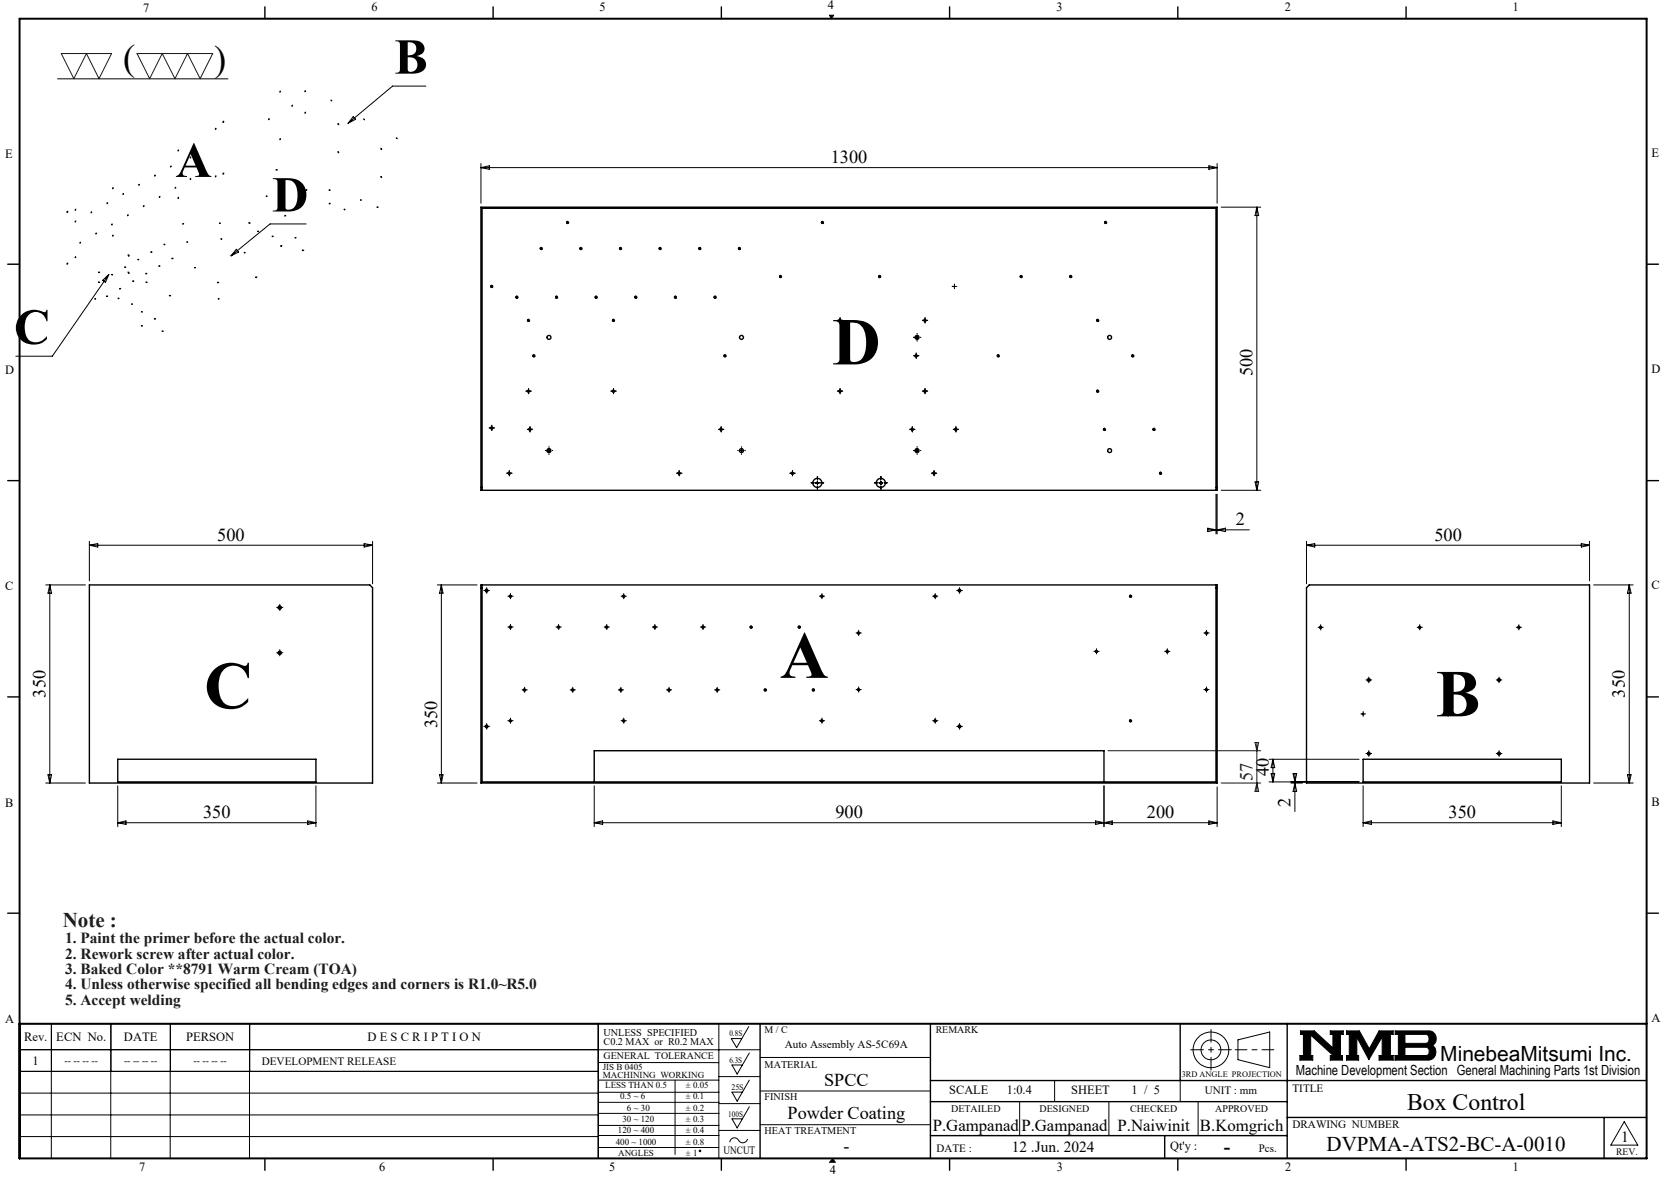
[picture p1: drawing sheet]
<svg xmlns="http://www.w3.org/2000/svg" width="420mm" height="297mm" viewBox="0 0 420 297" stroke-linecap="round" stroke-linejoin="round" font-family="sans-serif">
<defs><g id="words">
<g font-size="16.9">
<text x="210" y="92">D</text>
<text x="196.8" y="171">A</text>
<text x="51.5" y="178.7">C</text>
<text x="362.2" y="180.8">B</text>
</g>
<g font-size="12.7">
<text x="99.5" y="18.6">B</text>
<text x="44.3" y="44.7">A</text>
<text x="68.6" y="53.4">D</text>
<text x="3.5" y="86.8">C</text>
</g>
<g font-size="9.2">
<text x="31.1" y="17.7">(</text>
<text x="54" y="17.8">)</text>
</g>
<text font-size="6" x="354.9" y="280">Box Control</text>
<text font-size="5.3" fill="#191924" x="15.8" y="233.8">Note :</text>
<g font-size="5.3">
<text x="363.3" y="267.7">MinebeaMitsumi Inc.</text>
<text x="334.6" y="290.4">DVPMA-ATS2-BC-A-0010</text>
</g>
<text font-size="4.9" x="308.8" y="290.9">-</text>
<g font-size="4.6">
<text x="209.6" y="41.2">1300</text>
<text x="316" y="95" transform="rotate(-90 316 95)">500</text>
<text x="54.8" y="136.5">500</text>
<text x="311.7" y="132.6">2</text>
<text x="361.8" y="136.5">500</text>
<text x="11.5" y="176" transform="rotate(-90 11.5 176)">350</text>
<text x="409.9" y="176" transform="rotate(-90 409.9 176)">350</text>
<text x="110.2" y="183.8" transform="rotate(-90 110.2 183.8)">350</text>
<text x="320" y="195.9" transform="rotate(-90 320 195.9)">40</text>
<text x="325.6" y="203.6" transform="rotate(-90 325.6 203.6)">2</text>
<text x="51.3" y="206.5">350</text>
<text x="210.7" y="206.5">900</text>
<text x="289.3" y="206.5">200</text>
<text x="365.4" y="206.5">350</text>
<text x="207.9" y="274.1">SPCC</text>
<text x="198.7" y="282.4">Powder Coating</text>
<text x="212.8" y="290.6">-</text>
</g>
<text font-size="4.6" fill="#191924" x="316" y="197.1" transform="rotate(-90 316 197.1)">57</text>
<g font-size="4.2">
<text x="235.3" y="285.5">P.Gampanad</text>
<text x="257.6" y="285.5">P.Gampanad</text>
<text x="281.9" y="285.5">P.Naiwinit</text>
<text x="302.7" y="285.5">B.Komgrich</text>
</g>
<g font-size="3.9" fill="#191924">
<text x="16.4" y="238">1. Paint the primer before the actual color.</text>
<text x="16.4" y="245.8">3. Baked Color **8791 Warm Cream (TOA)</text>
<text x="16.4" y="241.9">2. Rework screw after actual color.</text>
<text x="16.4" y="249.7">4. Unless otherwise specified all bending edges and corners is R1.0~R5.0</text>
<text x="16.4" y="253.6">5. Accept welding</text>
</g>
<g font-size="3.9">
<text x="255.2" y="290.6">12 .Jun. 2024</text>
<text x="408.9" y="288.2">1</text>
</g>
<text font-size="3.5" x="326.9" y="271.4">Machine Development Section General Machining Parts 1st Division</text>
<g font-size="3.2">
<text x="36.1" y="2.9">7</text>
<text x="93.7" y="2.8">6</text>
<text x="151.3" y="2.8">5</text>
<text x="208.8" y="2.2">4</text>
<text x="266.5" y="2.8">3</text>
<text x="324.1" y="2.8">2</text>
<text x="381.6" y="2.8">1</text>
<text x="1.3" y="39.8">E</text>
<text x="416.6" y="39.5">E</text>
<text x="1.3" y="94.3">D</text>
<text x="416.6" y="94.1">D</text>
<text x="1.3" y="148.9">C</text>
<text x="416.6" y="148.7">C</text>
<text x="1.3" y="203.6">B</text>
<text x="416.6" y="203.3">B</text>
<text x="416.6" y="258">A</text>
<text x="1.3" y="258.1">A</text>
<text x="6.1" y="262.7">Rev.</text>
<text x="14.2" y="262.7">ECN No.</text>
<text x="31.3" y="262.7">DATE</text>
<text x="46.9" y="262.7">PERSON</text>
<text x="92.7" y="262.7">D E S C R I P T I O N</text>
<text x="8.2" y="268.7">1</text>
<text x="239.4" y="276.2">SCALE</text>
<text x="254" y="276.2">1:0.4</text>
<text x="270.2" y="276.2">SHEET</text>
<text x="285.5" y="276.2">1 / 5</text>
<text x="295.2" y="290.1">Qt'y :</text>
<text x="35.1" y="295.5">7</text>
<text x="95.7" y="295.6">6</text>
<text x="153.6" y="295.6">5</text>
<text x="209.3" y="296.3">4</text>
<text x="266.6" y="295.6">3</text>
<text x="324.2" y="295.6">2</text>
<text x="381.6" y="295.6">1</text>
</g>
<g font-size="2.8">
<text x="66" y="268.6">DEVELOPMENT RELEASE</text>
<text x="198" y="264.5">Auto Assembly AS-5C69A</text>
<text x="326" y="275.4">TITLE</text>
<text x="303.9" y="276.2">UNIT : mm</text>
<text x="326" y="284.7">DRAWING NUMBER</text>
<text x="182.5" y="291.2">UNCUT</text>
<text x="236.3" y="290.7">DATE :</text>
<text x="317.6" y="290.6">Pcs.</text>
</g>
<g font-size="2.6">
<text x="152.2" y="261.3">UNLESS SPECIFIED</text>
<text x="152.2" y="263.7">C0.2 MAX or R0.2 MAX</text>
<text x="192.9" y="269.4">MATERIAL</text>
<text x="192.9" y="277.7">FINISH</text>
<text x="192.9" y="286.3">HEAT TREATMENT</text>
</g>
<g font-size="2.5">
<text x="192.9" y="260.7">M / C</text>
<text x="236" y="260.7">REMARK</text>
<text x="16.3" y="268.5">-- -- -- --</text>
<text x="31.3" y="268.5">-- -- -- --</text>
<text x="48.8" y="268.5">-- -- -- --</text>
<text x="152.3" y="267.3">GENERAL TOLERANCE</text>
<text x="239.9" y="280.5">DETAILED</text>
<text x="262.2" y="280.5">DESIGNED</text>
<text x="285.1" y="280.5">CHECKED</text>
<text x="306.6" y="280.5">APPROVED</text>
<text x="407.7" y="291.5">REV.</text>
</g>
<g font-size="2.3">
<text x="152.1" y="270">JIS B 0405</text>
<text x="152.1" y="272.1">MACHINING WORKING</text>
<text x="152.7" y="274.6">LESS THAN 0.5</text>
<text x="173" y="274.6">± 0.05</text>
<text x="156.4" y="277.4">0.5 ~ 6</text>
<text x="158.1" y="280.3">6 ~ 30</text>
<text x="173" y="277.4">± 0.1</text>
<text x="173" y="280.3">± 0.2</text>
<text x="155.9" y="286">120 ~ 400</text>
<text x="157" y="283.2">30 ~ 120</text>
<text x="173" y="283.2">± 0.3</text>
<text x="173" y="286">± 0.4</text>
<text x="155.3" y="288.9">400 ~ 1000</text>
<text x="155.9" y="291.7">ANGLES</text>
<text x="173" y="288.9">± 0.8</text>
<text x="173" y="291.7">± 1</text>
</g>
<g font-size="2.1">
<text x="184" y="261.5">0.8S</text>
<text x="184" y="268.1">6.3S</text>
<text x="184.5" y="275">25S</text>
<text x="298.1" y="271.8">3RD ANGLE PROJECTION</text>
<text x="183.7" y="281.9">100S</text>
</g>
</g></defs>
<g fill="none" stroke="#000" stroke-width=".25">
<path d="M14.5 19.9h43M209.2 3.8h1.1l-.6 .9zM44.9 37.9h.2l-.2 .2zM56.3 30.6l.1 .2-.2 .1zM70.6 35.1l.2-.1-.2 .2zM70.6 23h.2l-.1 .2zM73.6 26.7l.2-.1-.1 .2zM76.9 28.4h.2l-.1 .2zM76.9 22.9h.2l-.1 .2zM85.2 31.2l.2 .3zM89.1 29.4l.6 .7-1.9 1zM107.4 21.7h-8.4l-11.2 9.4"/>
<path d="M16.9 53.4h.2l-.1 .2zM23 53.5l.1 .1-.1 .1zM28.4 47.4h.2l-.2 .2zM31 48.9l.2-.1-.1 .3zM35 46.6h.2l-.2 .2zM36.2 52l.1-.1-.1 .2zM39.1 44.2l.1 .1-.1 .1zM40.2 49.6l.2 .1-.2 .1zM48 45.1v.2zM77.2 56.5h-9.1l-9.8 8.1M121.3 41.3v10M121.3 42.3h185.7"/>
<path d="M121.3 42.3l2.1-.5v.9zM143.3 55.9a.29 .29 0 0 0-.4 .2 .29 .29 0 0 0 .2 .3 .29 .29 0 0 0 .4-.2M207.5 55.9a.29 .29 0 0 0-.3 .2 .29 .29 0 0 0 .2 .3 .29 .29 0 0 0 .4-.2M279 55.9a.29 .29 0 0 0-.4 .2 .29 .29 0 0 0 .3 .3 .29 .29 0 0 0 .3-.2M304.9 41.8l2.1 .5-2.1 .4zM307 41.3v10M308 52.3h10M317 52.3v71.4M317 52.3l.5 2.1h-.9zM19 64.8v.2zM25.9 70.7l1.5-1.4-.8 2zM27.4 69.3l-14.2 20.6h-9.2"/>
<path d="M30.2 72.8h.2zM36.8 69h.2zM36.9 71.2h.2zM43.4 65.2h.2zM54.9 71.2l.2 .1zM59.6 62.9l.6 .7-1.9 1zM124.1 72a.28 .28 0 0 0-.3 .2 .28 .28 0 0 0 .2 .3 .28 .28 0 0 0 .3-.1M130.5 74.7a.28 .28 0 0 0-.4 .2 .28 .28 0 0 0 .2 .4 .28 .28 0 0 0 .4-.2M136.6 62.4a.28 .28 0 0 0-.3 .2 .28 .28 0 0 0 .2 .4 .28 .28 0 0 0 .3-.2M140.5 74.7a.3 .3 0 0 0-.4 .2 .3 .3 0 0 0 .2 .4 .3 .3 0 0 0 .4-.2M146.6 62.4a.3 .3 0 0 0-.3 .3 .3 .3 0 0 0 .2 .3 .3 .3 0 0 0 .3-.2M150.5 74.7a.28 .28 0 0 0-.4 .2 .28 .28 0 0 0 .2 .4 .28 .28 0 0 0 .4-.2"/>
<path d="M156.6 62.4a.28 .28 0 0 0-.3 .2 .28 .28 0 0 0 .2 .4 .28 .28 0 0 0 .3-.2M160.5 74.7a.28 .28 0 0 0-.4 .2 .28 .28 0 0 0 .2 .4 .28 .28 0 0 0 .4-.2M166.6 62.4a.3 .3 0 0 0-.3 .3 .3 .3 0 0 0 .2 .3 .3 .3 0 0 0 .3-.2M170.5 74.7a.28 .28 0 0 0-.4 .2 .28 .28 0 0 0 .2 .4 .28 .28 0 0 0 .4-.2M176.6 62.4a.28 .28 0 0 0-.3 .2 .28 .28 0 0 0 .2 .4 .28 .28 0 0 0 .3-.2M180.5 74.7a.28 .28 0 0 0-.4 .2 .28 .28 0 0 0 .2 .4 .28 .28 0 0 0 .4-.2M186.6 62.4a.3 .3 0 0 0-.3 .3 .3 .3 0 0 0 .2 .3 .3 .3 0 0 0 .3-.2M197 69.5a.28 .28 0 0 0-.4 .2 .28 .28 0 0 0 .2 .3 .28 .28 0 0 0 .4-.2M222 69.5a.3 .3 0 0 0-.4 .2 .3 .3 0 0 0 .2 .4 .3 .3 0 0 0 .4-.3M240.3 72.3h.9M240.7 71.9v.8M257.7 69.5a.28 .28 0 0 0-.4 .2 .28 .28 0 0 0 .2 .3 .28 .28 0 0 0 .4-.2"/>
<path d="M270.2 69.5a.28 .28 0 0 0-.4 .2 .28 .28 0 0 0 .2 .3 .28 .28 0 0 0 .4-.2M132.9 98.7h.8M133.3 98.3v.8M133.4 80.6a.28 .28 0 0 0-.3 .2 .28 .28 0 0 0 .2 .3 .28 .28 0 0 0 .3-.2M133.4 98.4a.28 .28 0 0 0-.3 .2 .28 .28 0 0 0 .2 .4 .28 .28 0 0 0 .3-.2M134.8 89.5a.3 .3 0 0 0-.4 .2 .3 .3 0 0 0 .2 .4 .3 .3 0 0 0 .4-.3M154.3 98.7h.9M154.8 98.3v.8M154.8 80.6a.3 .3 0 0 0-.3 .2 .3 .3 0 0 0 .2 .3 .3 .3 0 0 0 .3-.2M154.8 98.4a.3 .3 0 0 0-.3 .2 .3 .3 0 0 0 .2 .4 .3 .3 0 0 0 .3-.2M183 89.5a.28 .28 0 0 0-.4 .2 .28 .28 0 0 0 .2 .3 .28 .28 0 0 0 .4-.2M211.5 80.9h.8"/>
<path d="M211.5 98.7h.8M211.9 80.4v.9M211.9 98.3v.8M212 80.6a.28 .28 0 0 0-.4 .1 .28 .28 0 0 0 .2 .4 .28 .28 0 0 0 .4-.2M212 98.4a.28 .28 0 0 0-.4 .2 .28 .28 0 0 0 .2 .4 .28 .28 0 0 0 .4-.2M230.7 89.8h.8M230.9 85.1h.8M231.1 89.4v.8M231.2 89.5a.28 .28 0 0 0-.4 .2 .28 .28 0 0 0 .2 .3 .28 .28 0 0 0 .4-.2M231.3 84.7v.9M232.9 80.9h.9M232.9 98.7h.9"/>
<path d="M233.3 80.4v.9M233.3 98.3v.8M233.4 80.6a.3 .3 0 0 0-.4 .2 .3 .3 0 0 0 .3 .3 .3 .3 0 0 0 .3-.2M233.4 98.4a.3 .3 0 0 0-.4 .2 .3 .3 0 0 0 .3 .4 .3 .3 0 0 0 .3-.2M251.9 89.5a.28 .28 0 0 0-.3 .2 .28 .28 0 0 0 .2 .3 .28 .28 0 0 0 .3-.2M277 98.4a.28 .28 0 0 0-.4 .2 .28 .28 0 0 0 .2 .4 .28 .28 0 0 0 .4-.2M277 80.6a.28 .28 0 0 0-.4 .2 .28 .28 0 0 0 .2 .3 .28 .28 0 0 0 .4-.2M285.8 89.5a.28 .28 0 0 0-.3 .2 .28 .28 0 0 0 .2 .3 .28 .28 0 0 0 .3-.2M123.6 108h.9M124 107.6v.8M124.1 107.7a.27 .27 0 0 0-.3 .2 .27 .27 0 0 0 .2 .4 .27 .27 0 0 0 .3-.2M128 119.4h.9"/>
<path d="M128.5 119v.8M128.6 119.1a.28 .28 0 0 0-.4 .2 .28 .28 0 0 0 .2 .4 .28 .28 0 0 0 .3-.2M133.2 108.3h.9M133.7 107.9v.9M133.7 108.1a.28 .28 0 0 0-.3 .2 .28 .28 0 0 0 .2 .3 .28 .28 0 0 0 .3-.2M138 113.7h.9M138.5 113.3v.8M170.9 119.4h.9M171.3 119v.8M171.4 119.1a.28 .28 0 0 0-.3 .2 .28 .28 0 0 0 .1 .4 .28 .28 0 0 0 .4-.2M181.5 108.3h.8M181.9 107.9v.9"/>
<path d="M182 108.1a.28 .28 0 0 0-.4 .2 .28 .28 0 0 0 .2 .3 .28 .28 0 0 0 .4-.2M186.6 113.7h.9M187 113.3v.8M199.5 119.4h.8M199.9 119v.8M200 119.1a.28 .28 0 0 0-.4 .2 .28 .28 0 0 0 .2 .4 .28 .28 0 0 0 .4-.2M229.7 108.3h.8M230.1 107.9v.9M230.2 108.1a.3 .3 0 0 0-.4 .2 .3 .3 0 0 0 .2 .4 .3 .3 0 0 0 .4-.3M230.9 113.7h.8M231.3 113.3v.8M235.2 119.4h.8"/>
<path d="M235.6 119v.8M235.7 119.1a.3 .3 0 0 0-.4 .2 .3 .3 0 0 0 .2 .4 .3 .3 0 0 0 .4-.2M240.7 108.3h.8M241.1 107.9v.9M241.2 108.1a.28 .28 0 0 0-.4 .2 .28 .28 0 0 0 .2 .3 .28 .28 0 0 0 .4-.2M278.7 108.1a.28 .28 0 0 0-.4 .2 .28 .28 0 0 0 .2 .3 .28 .28 0 0 0 .4-.2M291.2 108.1a.3 .3 0 0 0-.4 .2 .3 .3 0 0 0 .2 .4 .3 .3 0 0 0 .4-.3M292.8 119.1a.28 .28 0 0 0-.3 .2 .28 .28 0 0 0 .2 .4 .28 .28 0 0 0 .3-.2M22.5 137.6h71.5M22.5 136.6v10M22.5 137.6l2.2-.4v.8zM91.9 137.2l2.1 .4-2.1 .4z"/>
<path d="M94 136.6v10.7M205.7 121.8h.9M206.2 121.4v.9M221.8 121.8h.8M222.2 121.4v.9M304.7 133.7h10.4M304.7 133.3l2 .4-2 .5zM306.7 124.7v10M307 124.7v10M307 133.7l2.1-.4v.9zM308 123.7h10M316.6 121.6h.9l-.5 2.1z"/>
<path d="M329.6 136.6v10.7M329.6 137.6h71.4M329.6 137.6l2-.4v.8zM398.9 137.2l2.1 .4-2.1 .4zM401 136.6v10M11.5 147.6h10.1M12.6 147.6l.4 2.1h-.9zM12.6 147.6v50M70.1 153.3h.9M70.6 152.9v.8M110.3 147.6h10M111.3 147.6v50"/>
<path d="M111.3 147.6l.5 2.1h-.9zM122.3 149h.9M122.8 148.6v.8M122.8 148.7a.35 .35 0 0 0-.4 .2 .35 .35 0 0 0 .3 .5 .35 .35 0 0 0 .4-.3M128.3 150.5h.9M128.3 158.3h.9M128.8 150v.9M128.8 157.8v.9M128.8 150.2a.3 .3 0 0 0-.3 .2 .3 .3 0 0 0 .2 .3 .3 .3 0 0 0 .3-.2M128.8 158a.3 .3 0 0 0-.3 .2 .3 .3 0 0 0 .2 .3 .3 .3 0 0 0 .3-.2M140.5 158.3h.8M140.9 157.8v.9"/>
<path d="M141 158a.3 .3 0 0 0-.4 .2 .3 .3 0 0 0 .2 .3 .3 .3 0 0 0 .4-.2M152.6 158.3h.9M153 157.8v.9M153.1 158a.28 .28 0 0 0-.3 .2 .28 .28 0 0 0 .2 .3 .28 .28 0 0 0 .3-.2M156.9 150.5h.9M157.3 150v.9M157.4 150.2a.28 .28 0 0 0-.4 .2 .28 .28 0 0 0 .2 .3 .28 .28 0 0 0 .4-.2M164.7 158.3h.9M165.2 157.8v.9M165.2 158a.28 .28 0 0 0-.3 .2 .28 .28 0 0 0 .2 .3 .28 .28 0 0 0 .4-.2M176.9 158.3h.9M177.3 157.8v.9"/>
<path d="M177.4 158a.28 .28 0 0 0-.4 .1 .28 .28 0 0 0 .2 .4 .28 .28 0 0 0 .4-.2M189.5 158a.3 .3 0 0 0-.3 .2 .3 .3 0 0 0 .2 .3 .3 .3 0 0 0 .4-.2M201.7 158a.3 .3 0 0 0-.4 .2 .3 .3 0 0 0 .2 .3 .3 .3 0 0 0 .4-.2M206.9 150.5h.9M207.3 150v.9M207.4 150.2a.3 .3 0 0 0-.4 .2 .3 .3 0 0 0 .3 .3 .3 .3 0 0 0 .3-.2M216.1 159.7h.9M216.6 159.3v.9M216.6 159.5a.28 .28 0 0 0-.3 .2 .28 .28 0 0 0 .2 .3 .28 .28 0 0 0 .4-.2M235.5 150.5h.8M235.9 150v.9M236 150.2a.3 .3 0 0 0-.4 .2 .3 .3 0 0 0 .2 .3 .3 .3 0 0 0 .4-.2"/>
<path d="M241.6 149h.9M242 148.6v.8M242.1 148.7a.35 .35 0 0 0-.4 .2 .35 .35 0 0 0 .3 .5 .35 .35 0 0 0 .4-.3M285.3 150.2a.3 .3 0 0 0-.4 .2 .3 .3 0 0 0 .2 .3 .3 .3 0 0 0 .4-.2M303.9 159.7h.9M304.3 159.3v.9M304.4 159.5a.28 .28 0 0 0-.4 .1 .28 .28 0 0 0 .2 .4 .28 .28 0 0 0 .4-.2M332.7 158.3h.9M333.1 157.9v.8M357.7 158.3h.9M358.1 157.9v.8M382.7 158.3h.8"/>
<path d="M383.1 157.9v.8M402 147.6h10M411 147.6l.4 2.1h-.9zM411 147.6v50M70.1 164.7h.9M70.6 164.3v.9M131.9 174.1h.9M132.3 173.7v.8M132.4 173.8a.3 .3 0 0 0-.4 .2 .3 .3 0 0 0 .3 .4 .3 .3 0 0 0 .3-.2M144 174.1h.9M144.5 173.7v.8M144.5 173.8a.28 .28 0 0 0-.3 .2 .28 .28 0 0 0 .2 .4 .28 .28 0 0 0 .3-.2"/>
<path d="M156.2 174.1h.8M156.6 173.7v.8M156.7 173.8a.28 .28 0 0 0-.4 .2 .28 .28 0 0 0 .2 .4 .28 .28 0 0 0 .4-.2M168.3 174.1h.9M168.8 173.7v.8M168.8 173.8a.28 .28 0 0 0-.3 .2 .28 .28 0 0 0 .2 .3 .28 .28 0 0 0 .3-.1M180.5 174.1h.8M180.9 173.7v.8M181 173.8a.3 .3 0 0 0-.4 .2 .3 .3 0 0 0 .2 .4 .3 .3 0 0 0 .4-.2M193.1 173.8a.3 .3 0 0 0-.4 .2 .3 .3 0 0 0 .3 .4 .3 .3 0 0 0 .3-.2M205.2 173.8a.28 .28 0 0 0-.3 .2 .28 .28 0 0 0 .2 .4 .28 .28 0 0 0 .4-.2M216.1 174h.9"/>
<path d="M216.6 173.6v.8M216.6 173.7a.28 .28 0 0 0-.3 .2 .28 .28 0 0 0 .2 .4 .28 .28 0 0 0 .4-.2M276.2 164.4h.8M276.6 163.9v.9M276.6 164.1a.28 .28 0 0 0-.3 .2 .28 .28 0 0 0 .2 .4 .28 .28 0 0 0 .4-.2M294 164.4h.9M294.4 163.9v.9M294.5 164.1a.28 .28 0 0 0-.3 .2 .28 .28 0 0 0 .2 .4 .28 .28 0 0 0 .3-.2M303.9 174h.9M304.3 173.6v.8M304.4 173.7a.28 .28 0 0 0-.4 .2 .28 .28 0 0 0 .2 .4 .28 .28 0 0 0 .4-.2M343.9 179.7v.9"/>
<path d="M344.8 171.6h.9M345.3 171.2v.8M365.3 179.7v.9M377.7 171.6h.9M378.1 171.2v.8M11.5 197.6h10.1M12.1 195.5h.9l-.4 2.1zM29.7 198.3v10.3M79.7 198.3v10.3M110.3 197.6h10M110.9 195.5h.9l-.5 2.1zM122.3 183.3h.9"/>
<path d="M122.8 182.9v.8M122.8 182.9a.36 .36 0 0 0-.4 .3 .36 .36 0 0 0 .2 .4 .36 .36 0 0 0 .5-.2M128.3 181.9h.9M128.8 181.5v.8M128.8 181.6a.3 .3 0 0 0-.3 .2 .3 .3 0 0 0 .2 .4 .3 .3 0 0 0 .3-.2M149.9 198.3v10.3M156.9 181.9h.9M157.3 181.5v.8M157.4 181.6a.28 .28 0 0 0-.4 .2 .28 .28 0 0 0 .2 .3 .28 .28 0 0 0 .4-.1M206.9 181.9h.9M207.3 181.5v.8M207.4 181.6a.3 .3 0 0 0-.4 .2 .3 .3 0 0 0 .3 .4 .3 .3 0 0 0 .3-.2"/>
<path d="M235.5 181.9h.8M235.9 181.5v.8M236 181.6a.3 .3 0 0 0-.4 .2 .3 .3 0 0 0 .2 .4 .3 .3 0 0 0 .4-.2M241.6 183.3h.9M242 182.9v.8M242.1 182.9a.36 .36 0 0 0-.4 .3 .36 .36 0 0 0 .2 .4 .36 .36 0 0 0 .5-.2M278.5 198.3v10.3M285.3 181.6a.3 .3 0 0 0-.4 .2 .3 .3 0 0 0 .2 .4 .3 .3 0 0 0 .4-.2M307 198.6v10M320.1 191.6h22.7M320.1 197.3h22.7M320.6 195.2h1l-.5 2.1z"/>
<path d="M321.1 191.6v5.7M321.1 191.6l.5 2.1h-1zM325.6 197.6h2.9M326.2 195.2h.9l-.5 2.1zM326.6 195.2v9.6M326.6 197.6l.5 2.1h-.9zM343.4 180.2h.9M343.9 198.3v10.3M344.8 190.2h.9M345.3 189.7v.9M364.8 180.2h.9M377.7 190.2h.9"/>
<path d="M378.1 189.7v.9M393.8 198.3v10.3M402 197.6h10M410.5 195.5h.9l-.4 2.1zM29.7 207.6h50M29.7 207.6l2.1-.5v.9zM77.6 207.1l2.1 .5-2.1 .4zM149.9 207.6h157.1M149.9 207.6l2.1-.5v.9zM276.4 207.1l2.1 .5-2.1 .4zM278.5 207.6l2.1-.5v.9zM304.9 207.1l2.1 .5-2.1 .4z"/>
<path d="M343.9 207.6h49.9M343.9 207.6l2-.5v.9zM391.7 207.1l2.1 .5-2.1 .4zM12.9 258.3v34M13 258.3v12M27.9 258.3v34M28 258.3v12M42.9 258.3v34M43 258.3v12M62.9 258.3v34M63 258.3v12M150.9 258.3v34"/>
<path d="M181.3 258.3v34M188.9 259l-3.1 5.4-1.3-2.3h2.6M4.9 264.9h186.8M4.9 275.8h146M5 270.3v-12h146v12l-146.1 .1M5 264.9h146M150.9 278.2h30.4M150.9 275.6h30.4M150.9 272.6h30.4M150.9 268.1h30.4M170.3 272.6v18.7M181.3 271.7h10.4"/>
<path d="M181.3 278.5h10.4M189 279.3l-3.1 5.3-1.3-2.3h2.7M189 265.7l-3.1 5.3-1.3-2.3h2.7M189 272.6l-3.1 5.3-1.3-2.3h2.7M191.7 266.8h43M191.7 275.3h43M257.2 278v8.6M266 272.7v5.3M279.7 278v8.6M297.7 272.7v5.3M302.2 278v8.6M312.3 262.4l8-2v9l-8-2z"/>
<path d="M328 260.1h3.5l4.7 4.3v-3.4h-.6v-.9h3.2v.9h-.7v5.3h.5v1.2h-3v-1.2h.7l-5.7-5.1v5.1h.6v1.2h-3.3v-1.2h.9v-5.3h-.8zM339.7 260.1h3.2l2.5 4.6 2.5-4.6h3.5v.9h-.7v5.3h.7v1.2h-3.5v-1.2h.8v-4.6l-3.4 5.7-3-5.7v4.6h.4v1.2h-3v-1.2h.7v-5.3h-.7zM351.9 260.1h8.4a1.97 1.97 0 0 1 1.9 1.5 1.97 1.97 0 0 1-.9 2.2 2.03 2.03 0 0 1 .8 2.2 2.03 2.03 0 0 1-1.8 1.5h-8.4v-1.2h.8v-5.3h-.8zM354.4 261h5.4l.6 .5v1.2l-.4 .5-.3 .1h-5.3zM354.4 264.3h5.4l.6 .4 .1 1a.79 .79 0 0 1-.8 .6h-5.3zM4.9 281.3h146M4.9 286.8h146M150.9 280.9h30.4M150.9 286.5h30.4M150.9 284h30.4M150.9 289.6h30.4M181.3 285.3h10.4"/>
<path d="M188.6 287.4a1.29 1.29 0 0 1-1.2 1 1.29 1.29 0 0 1-1.3-.9 1.14 1.14 0 0 0-1.3-.3 1.14 1.14 0 0 0-.7 1.1M191.7 283.8h43M210 292.3l.7 1M409.7 283l3.4 6h-6.8z"/>
<circle cx="48" cy="39.8" r=".1"/>
<circle cx="54.4" cy="32.5" r=".11"/>
<circle cx="67.8" cy="30.1" r=".1"/>
<circle cx="83.6" cy="25.4" r=".11"/>
<circle cx="85.4" cy="38.4" r=".14"/>
<circle cx="91.8" cy="30.1" r=".11"/>
<circle cx="96.2" cy="37.6" r=".15"/>
<circle cx="100.1" cy="34.9" r=".11"/>
<circle cx="19.1" cy="53" r=".12"/>
<circle cx="19.1" cy="55.9" r=".12"/>
<circle cx="24.3" cy="58.9" r=".11"/>
<circle cx="27.1" cy="51.3" r=".12"/>
<circle cx="28.3" cy="56.7" r=".1"/>
<circle cx="28.5" cy="59.5" r=".12"/>
<circle cx="32.3" cy="54.3" r=".11"/>
<circle cx="43.1" cy="42" r=".09"/>
<circle cx="44.3" cy="47.4" r=".1"/>
<circle cx="45" cy="50" r=".12"/>
<circle cx="46.2" cy="56.5" r=".11"/>
<circle cx="54.4" cy="44.5" r=".12"/>
<circle cx="55.5" cy="56.3" r=".11"/>
<circle cx="56.3" cy="43.8" r=".14"/>
<circle cx="62.9" cy="56.3" r=".11"/>
<circle cx="65.1" cy="58.4" r=".11"/>
<circle cx="67.3" cy="49.5" r=".11"/>
<circle cx="68.8" cy="59.7" r=".13"/>
<circle cx="69.8" cy="42.9" r=".13"/>
<circle cx="71.4" cy="47.1" r=".11"/>
<circle cx="72" cy="54.4" r=".11"/>
<circle cx="77.3" cy="48" r=".11"/>
<circle cx="83.1" cy="48" r=".11"/>
<circle cx="83.2" cy="51.4" r=".11"/>
<circle cx="86.9" cy="52.9" r=".11"/>
<circle cx="91" cy="50.5" r=".11"/>
<circle cx="95.2" cy="52.3" r=".11"/>
<circle cx="96.2" cy="44.7" r=".15"/>
<circle cx="17" cy="66.5" r=".14"/>
<circle cx="20.2" cy="61.3" r=".12"/>
<circle cx="24" cy="75.4" r=".11"/>
<circle cx="25" cy="71.2" r=".13"/>
<circle cx="25" cy="68.7" r=".11"/>
<circle cx="27" cy="74.8" r=".11"/>
<circle cx="28.3" cy="69.3" r=".11"/>
<circle cx="29.9" cy="75.3" r=".11"/>
<circle cx="31.6" cy="67.4" r=".13"/>
<circle cx="32.5" cy="64.5" r=".16"/>
<circle cx="32.5" cy="68.8" r=".18"/>
<circle cx="33.3" cy="76.7" r=".11"/>
<circle cx="33.6" cy="71" r=".11"/>
<circle cx="34.9" cy="65.5" r=".11"/>
<circle cx="35.8" cy="78.7" r=".11"/>
<circle cx="38.2" cy="63.6" r=".11"/>
<circle cx="40.2" cy="67.1" r=".11"/>
<circle cx="41.5" cy="61.7" r=".11"/>
<circle cx="42.9" cy="74.6" r=".11"/>
<circle cx="47.2" cy="61.1" r=".11"/>
<circle cx="49.2" cy="67.6" r=".11"/>
<circle cx="55.2" cy="75.4" r=".11"/>
<circle cx="55.8" cy="60.3" r=".11"/>
<circle cx="61.7" cy="63.8" r=".11"/>
<circle cx="64.6" cy="70" r=".11"/>
<circle cx="70.9" cy="62.1" r=".11"/>
<circle cx="74.6" cy="60" r=".13"/>
<circle cx="76.4" cy="63.2" r=".11"/>
<circle cx="35.8" cy="82.2" r=".11"/>
<circle cx="39.1" cy="80.5" r=".11"/>
<circle cx="41" cy="83.6" r=".13"/>
<circle cx="70.6" cy="153.3" r=".43"/>
<circle cx="333.1" cy="158.3" r=".29"/>
<circle cx="358.1" cy="158.3" r=".29"/>
<circle cx="383.1" cy="158.3" r=".27"/>
<circle cx="70.5" cy="164.7" r=".44"/>
<circle cx="345.3" cy="171.6" r=".35"/>
<circle cx="378.1" cy="171.6" r=".35"/>
<circle cx="345.3" cy="190.2" r=".36"/>
<circle cx="378.1" cy="190.2" r=".36"/>
<circle cx="305.5" cy="264.9" r="2.51"/>
<circle cx="305.5" cy="264.9" r="4.5"/>
<circle cx="176.6" cy="290.4" r=".2"/>
</g>
<path d="M311.6 264.9h9.7" fill="none" stroke="#000" stroke-width=".25" stroke-dasharray="15.2 1.3 1.3 1.3" stroke-dashoffset="12.3"/>
<path d="M305.5 259.8v10.2M300.4 264.9h10.2" fill="none" stroke="#000" stroke-width=".25" stroke-dasharray="15.2 1.3 1.3 1.3" stroke-dashoffset="12"/>
<g fill="none" stroke="#000" stroke-width=".35">
<path d="M66.8 1.7v3M124.4 1.7v3M182 1.7v3M239.5 1.7v3M297.1 1.7v3M354.7 1.7v3M121.3 52.3h185.7v71.4h-185.7zM1.9 66.7h3M415.4 66.7h3M1.9 121.3h3M121.3 123h.3M121.6 123.7v-71.1h185.1v71.1"/>
<path d="M306.7 123h.3M415.4 121.3h3M22.5 147.6h70.8l.7 .7v49.3h-71.5zM121.3 147.6h185.7v50h-185.7zM121.3 148.3h.3M121.6 147.6v49.7h185.1v-49.7M306.7 148.3h.3M330.3 147.6h70.7v50h-71.4v-49.3zM1.9 175.9h3M415.4 175.9h3M29.7 191.6h50v5.7h-50zM149.9 197.3v-7.9h128.6v7.9"/>
<path d="M343.9 191.6h49.9v5.7h-49.9zM1.9 230.4h3M415.4 230.4h3M150.9 258.3v34M191.7 258.3v34M234.7 258.3v34M297.7 258.3v14.4M324.7 258.3v34M234.7 272.7h180.7M234.7 278h90M66.8 292.3v3M124.4 292.3v3"/>
<path d="M182 292.3v3M234.7 286.6h90M239.5 292.3v3M293.8 286.6v5.7M297.1 292.3v3M324.7 282h90.7M354.7 292.3v3M404.6 282v10.3"/>
<circle cx="143.2" cy="56.2" r=".23"/>
<circle cx="207.5" cy="56.2" r=".25"/>
<circle cx="278.9" cy="56.2" r=".23"/>
<circle cx="124" cy="72.3" r=".25"/>
<circle cx="130.4" cy="75" r=".23"/>
<circle cx="136.5" cy="62.7" r=".23"/>
<circle cx="140.4" cy="75" r=".23"/>
<circle cx="146.5" cy="62.7" r=".24"/>
<circle cx="150.4" cy="75" r=".25"/>
<circle cx="156.5" cy="62.7" r=".23"/>
<circle cx="160.4" cy="75" r=".23"/>
<circle cx="166.5" cy="62.7" r=".23"/>
<circle cx="170.4" cy="75" r=".25"/>
<circle cx="176.6" cy="62.7" r=".23"/>
<circle cx="180.4" cy="75" r=".23"/>
<circle cx="186.5" cy="62.7" r=".23"/>
<circle cx="196.9" cy="69.8" r=".23"/>
<circle cx="221.9" cy="69.8" r=".24"/>
<circle cx="257.6" cy="69.8" r=".23"/>
<circle cx="270.1" cy="69.8" r=".23"/>
<circle cx="133.3" cy="98.7" r=".23"/>
<circle cx="133.3" cy="80.8" r=".23"/>
<circle cx="134.7" cy="89.8" r=".23"/>
<circle cx="138.5" cy="85.1" r=".5"/>
<circle cx="154.7" cy="80.8" r=".23"/>
<circle cx="154.7" cy="98.7" r=".23"/>
<circle cx="182.9" cy="89.8" r=".23"/>
<circle cx="187" cy="85.1" r=".49"/>
<circle cx="211.9" cy="80.8" r=".23"/>
<circle cx="211.9" cy="98.7" r=".23"/>
<circle cx="231.1" cy="89.8" r=".25"/>
<circle cx="231.3" cy="85.1" r=".5"/>
<circle cx="233.3" cy="80.8" r=".24"/>
<circle cx="233.3" cy="98.7" r=".24"/>
<circle cx="251.8" cy="89.8" r=".23"/>
<circle cx="276.9" cy="80.8" r=".25"/>
<circle cx="276.9" cy="98.7" r=".25"/>
<circle cx="279.9" cy="85.1" r=".5"/>
<circle cx="285.7" cy="89.8" r=".25"/>
<circle cx="124" cy="108" r=".25"/>
<circle cx="128.5" cy="119.4" r=".22"/>
<circle cx="133.7" cy="108.4" r=".23"/>
<circle cx="138.5" cy="113.7" r=".5"/>
<circle cx="171.3" cy="119.4" r=".22"/>
<circle cx="181.9" cy="108.4" r=".25"/>
<circle cx="187" cy="113.7" r=".49"/>
<circle cx="199.9" cy="119.4" r=".22"/>
<circle cx="230.1" cy="108.4" r=".24"/>
<circle cx="231.3" cy="113.7" r=".5"/>
<circle cx="235.6" cy="119.4" r=".22"/>
<circle cx="241.1" cy="108.4" r=".23"/>
<circle cx="278.6" cy="108.4" r=".23"/>
<circle cx="279.9" cy="113.7" r=".5"/>
<circle cx="291.1" cy="108.4" r=".24"/>
<circle cx="292.7" cy="119.4" r=".22"/>
<circle cx="206.2" cy="121.8" r="1.15"/>
<circle cx="222.2" cy="121.8" r="1.14"/>
<circle cx="70.6" cy="153.3" r=".36"/>
<circle cx="122.8" cy="149" r=".3"/>
<circle cx="128.7" cy="150.5" r=".23"/>
<circle cx="128.7" cy="158.2" r=".23"/>
<circle cx="140.9" cy="158.2" r=".25"/>
<circle cx="153" cy="158.2" r=".24"/>
<circle cx="157.3" cy="150.5" r=".23"/>
<circle cx="165.2" cy="158.2" r=".23"/>
<circle cx="177.3" cy="158.2" r=".23"/>
<circle cx="189.5" cy="158.2" r=".23"/>
<circle cx="201.6" cy="158.2" r=".25"/>
<circle cx="207.3" cy="150.5" r=".25"/>
<circle cx="216.6" cy="159.7" r=".23"/>
<circle cx="235.9" cy="150.5" r=".23"/>
<circle cx="242" cy="149" r=".29"/>
<circle cx="285.2" cy="150.5" r=".25"/>
<circle cx="304.3" cy="159.7" r=".23"/>
<circle cx="333.1" cy="158.3" r=".24"/>
<circle cx="358.1" cy="158.3" r=".22"/>
<circle cx="383.1" cy="158.3" r=".22"/>
<circle cx="70.6" cy="164.7" r=".36"/>
<circle cx="132.3" cy="174.1" r=".25"/>
<circle cx="144.5" cy="174.1" r=".24"/>
<circle cx="156.6" cy="174.1" r=".23"/>
<circle cx="168.7" cy="174.1" r=".23"/>
<circle cx="180.9" cy="174.1" r=".23"/>
<circle cx="193" cy="174.1" r=".25"/>
<circle cx="205.2" cy="174.1" r=".24"/>
<circle cx="216.6" cy="174" r=".23"/>
<circle cx="276.6" cy="164.4" r=".24"/>
<circle cx="294.4" cy="164.4" r=".23"/>
<circle cx="304.3" cy="174" r=".23"/>
<circle cx="345.3" cy="171.6" r=".31"/>
<circle cx="378.1" cy="171.6" r=".3"/>
<circle cx="122.8" cy="183.3" r=".3"/>
<circle cx="128.8" cy="181.9" r=".22"/>
<circle cx="157.3" cy="181.9" r=".22"/>
<circle cx="207.3" cy="181.9" r=".24"/>
<circle cx="235.9" cy="181.9" r=".22"/>
<circle cx="242" cy="183.3" r=".29"/>
<circle cx="285.2" cy="181.9" r=".24"/>
<circle cx="345.3" cy="190.2" r=".31"/>
<circle cx="378.1" cy="190.2" r=".3"/>
</g>
<path d="M4.9 4.7h410.5v287.6h-410.5zM4.9 258.3h410.5" fill="none" stroke="#000" stroke-width=".5"/>
<path d="M210 292.3l-.7 1h1.4" fill="none" stroke="#00f" stroke-width=".25"/>
<g fill="#000">
<path d="M210 292.3l.7 1h-1.4z"/>
<path d="M209.2 3.8l.5 .9 .6-.9zM328 260.1v.9h.8v5.3h-.9v1.2h3.3v-1.2h-.6v-5.1l5.7 5.1h-.7v1.2h3v-1.2h-.5v-5.3h.7v-.9h-3.2v.9h.6v3.4l-4.7-4.3zM351.9 260.1v.9h.8v5.3h-.8v1.2h8.6l.7-.2 .6-.5 .4-.8v-.8l-.3-.8-.6-.6 .8-.8 .2-1.3-.5-.9-.5-.5-.6-.2zM354.4 264.3h5.4l.6 .4 .1 1-.6 .6h-5.5zM354.4 261l5.5 .1 .5 .5v1.1l-.3 .5-.3 .1h-5.4zM339.7 260.1v.9h.7v5.3h-.7v1.2h3v-1.2h-.4v-4.6l3 5.7 3.4-5.7v4.6h-.8v1.2h3.5v-1.2h-.7v-5.3h.7v-.9h-3.5l-2.5 4.6-2.5-4.6z" fill-rule="evenodd"/>
</g>
<g fill="none" stroke="#000" stroke-width=".25" stroke-dasharray="15.2 1.3 1.3 1.3">
<path d="M240.3 72.3h-.1M240.8 71.8v-.1M240.8 72.7v.2M241.2 72.3h.2M132.9 98.7h-.2M133.3 98.3v-.3M133.3 99.1v.3M133.8 98.7h.2M154.3 98.7h-.2M154.8 98.3v-.3M154.8 99.1v.3M155.2 98.7h.2"/>
<path d="M211.5 80.8h-.3M211.5 98.7h-.3M211.9 80.4v-.2M211.9 81.3v.2M211.9 98.3v-.3M211.9 99.1v.3M212.3 80.8h.3M212.3 98.7h.3M230.5 85.1h-.1M230.7 89.8h-.2M231.1 89.3v-.2M231.1 90.2v.2"/>
<path d="M231.3 84.3v-.1M231.3 86h.1M231.6 89.8h.2M232.2 85.1h.1M232.9 80.8h-.2M232.9 98.7h-.2M233.3 80.4v-.2M233.3 81.3v.2M233.3 98.3v-.3M233.3 99.1v.3M233.8 80.8h.2M233.8 98.7h.2"/>
<path d="M123.6 108h-.2M124.1 107.5v-.2M124.1 108.4v.2M124.5 108h.2M128.1 119.4h-.3M128.5 119v-.3M128.5 119.8v.3M128.9 119.4h.2M133.3 108.3h-.3M133.7 107.9v-.2M133.7 108.8v.2M134.1 108.3h.3"/>
<path d="M137.6 113.7h.1M138.5 112.8h.1M138.5 114.5v.1M139.3 113.7h.1M170.9 119.4h-.2M171.3 119v-.3M171.3 119.8v.3M171.8 119.4h.2M181.5 108.3h-.3M181.9 107.9v-.2M181.9 108.8v.2M182.3 108.3h.3"/>
<path d="M186.2 113.7h-.1M187.1 112.8h.1M187.1 114.5v.1M187.9 113.7h.1M199.5 119.4h-.3M199.9 119v-.3M199.9 119.8v.3M200.3 119.4h.3M229.7 108.3h-.2M230.1 107.9v-.2M230.1 108.8v.2M230.5 113.7h-.1"/>
<path d="M230.6 108.3h.2M231.3 112.8h.1M231.3 114.5v.1M232.2 113.7h.1M235.2 119.4h-.2M235.6 119v-.3M235.6 119.8v.3M236.1 119.4h.2M240.7 108.3h-.2M241.1 107.9v-.2M241.1 108.8v.2M241.6 108.3h.2"/>
<path d="M205.3 121.8h-.7M206.2 121v-.7M206.2 122.7v.7M207.1 121.8h.7M221.3 121.8h-.7M222.2 121v-.7M222.2 122.7v.7M223.1 121.8h.7M70.1 153.3h-.3M70.6 152.9v-.4M70.6 153.7v.4M71 153.3h.4"/>
<path d="M122.3 149h-.3M122.8 148.6v-.3M122.8 149.4v.3M123.2 149h.3M128.3 150.4h-.2M128.3 158.2h-.2M128.8 150v-.2M128.8 150.9v.2M128.8 157.8v-.2M128.8 158.6v.3M129.2 150.4h.2M129.2 158.2h.2"/>
<path d="M140.5 158.2h-.3M140.9 157.8v-.2M140.9 158.6v.3M141.3 158.2h.3M152.6 158.2h-.2M153.1 157.8v-.2M153.1 158.6v.3M153.5 158.2h.2M156.9 150.4h-.2M157.3 150v-.2M157.3 150.9v.2M157.8 150.4h.2"/>
<path d="M164.8 158.2h-.3M165.2 157.8v-.2M165.2 158.6v.3M165.6 158.2h.3M176.9 158.2h-.2M177.3 157.8v-.2M177.3 158.6v.3M177.8 158.2h.2M206.9 150.4h-.2M207.3 150v-.2M207.3 150.9v.2M207.8 150.4h.2"/>
<path d="M216.2 159.7h-.3M216.6 159.3v-.2M217 159.7h.3M235.5 150.4h-.3M235.9 150v-.2M235.9 150.9v.2M236.3 150.4h.3M241.6 149h-.3M242.1 148.6v-.3M242.1 149.4v.3M242.5 149h.3M303.9 159.7h-.2"/>
<path d="M304.3 159.3v-.2M304.8 159.7h.2M332.7 158.3h-.2M333.1 157.9v-.3M333.1 158.7v.3M333.6 158.3h.2M357.7 158.3h-.2M358.1 157.9v-.3M358.1 158.7v.3M358.6 158.3h.2M382.7 158.3h-.2M383.1 157.9v-.3"/>
<path d="M383.1 158.7v.3M383.6 158.3h.2M70.1 164.7h-.3M70.6 164.3v-.4M70.6 165.1v.4M71 164.7h.4M131.9 174.1h-.2M132.3 173.6v-.2M132.3 174.5v.2M132.8 174.1h.2M144.1 174.1h-.3M144.5 173.6v-.2"/>
<path d="M144.5 174.5v.2M144.9 174.1h.2M156.2 174.1h-.2M156.6 173.6v-.2M156.6 174.5v.2M157.1 174.1h.2M168.3 174.1h-.2M168.8 173.6v-.2M168.8 174.5v.2M169.2 174.1h.2M180.5 174.1h-.3M180.9 173.6v-.2"/>
<path d="M180.9 174.5v.2M181.3 174.1h.3M216.2 174h-.3M216.6 173.6v-.3M216.6 174.4v.3M216.6 160.1v.3M217 174h.3M276.2 164.4h-.3M276.6 163.9v-.2M276.6 164.8v.2M277 164.4h.3M294 164.4h-.2"/>
<path d="M294.5 163.9v-.2M294.5 164.8v.2M294.9 164.4h.2M303.9 174h-.2M304.3 173.6v-.3M304.3 174.4v.3M304.3 160.1v.3M304.8 174h.2M343.9 179.7v-.1M344.9 171.6h-.3M345.3 171.1v-.3M345.3 172v.3"/>
<path d="M345.7 171.6h.3M365.3 179.7v-.1M377.7 171.6h-.3M378.1 171.1v-.3M378.1 172v.3M378.6 171.6h.3M122.3 183.3h-.3M122.8 182.9v-.3M122.8 183.7v.3M123.2 183.3h.3M128.3 181.9h-.2M128.8 181.4v-.2"/>
<path d="M128.8 182.3v.2M129.2 181.9h.2M156.9 181.9h-.2M157.3 181.4v-.2M157.3 182.3v.2M157.8 181.9h.2M206.9 181.9h-.2M207.3 181.4v-.2M207.3 182.3v.2M207.8 181.9h.2M235.5 181.9h-.3M235.9 181.4v-.2"/>
<path d="M235.9 182.3v.2M236.3 181.9h.3M241.6 183.3h-.3M242.1 182.9v-.3M242.1 183.7v.3M242.5 183.3h.3M343.4 180.1h-.1M343.9 180.6v.1M344.3 180.1h.2M344.9 190.1h-.3M345.3 189.7v-.3M345.3 190.6v.3"/>
<path d="M345.7 190.1h.3M364.9 180.1h-.2M365.3 180.6v.1M365.7 180.1h.2M377.7 190.1h-.3M378.1 189.7v-.3M378.1 190.6v.3M378.6 190.1h.3"/>
</g>
<path d="M15.5 13.5h12.7l-3.2 6.4-3.2-6.4-3.2 6.4zM34.6 13.5h19.1l-3.2 6.4-3.2-6.4-3.2 6.4-3.2-6.4-3.2 6.4zM279.5 189.4h38.5M308 197.6h10M316.6 187.4h.9l-.5 2zM317 187.4v12.3M317 197.6l.5 2.1h-.9z" fill="none" stroke="#191924" stroke-width=".25"/>
<use href="#words"/>
</svg>
